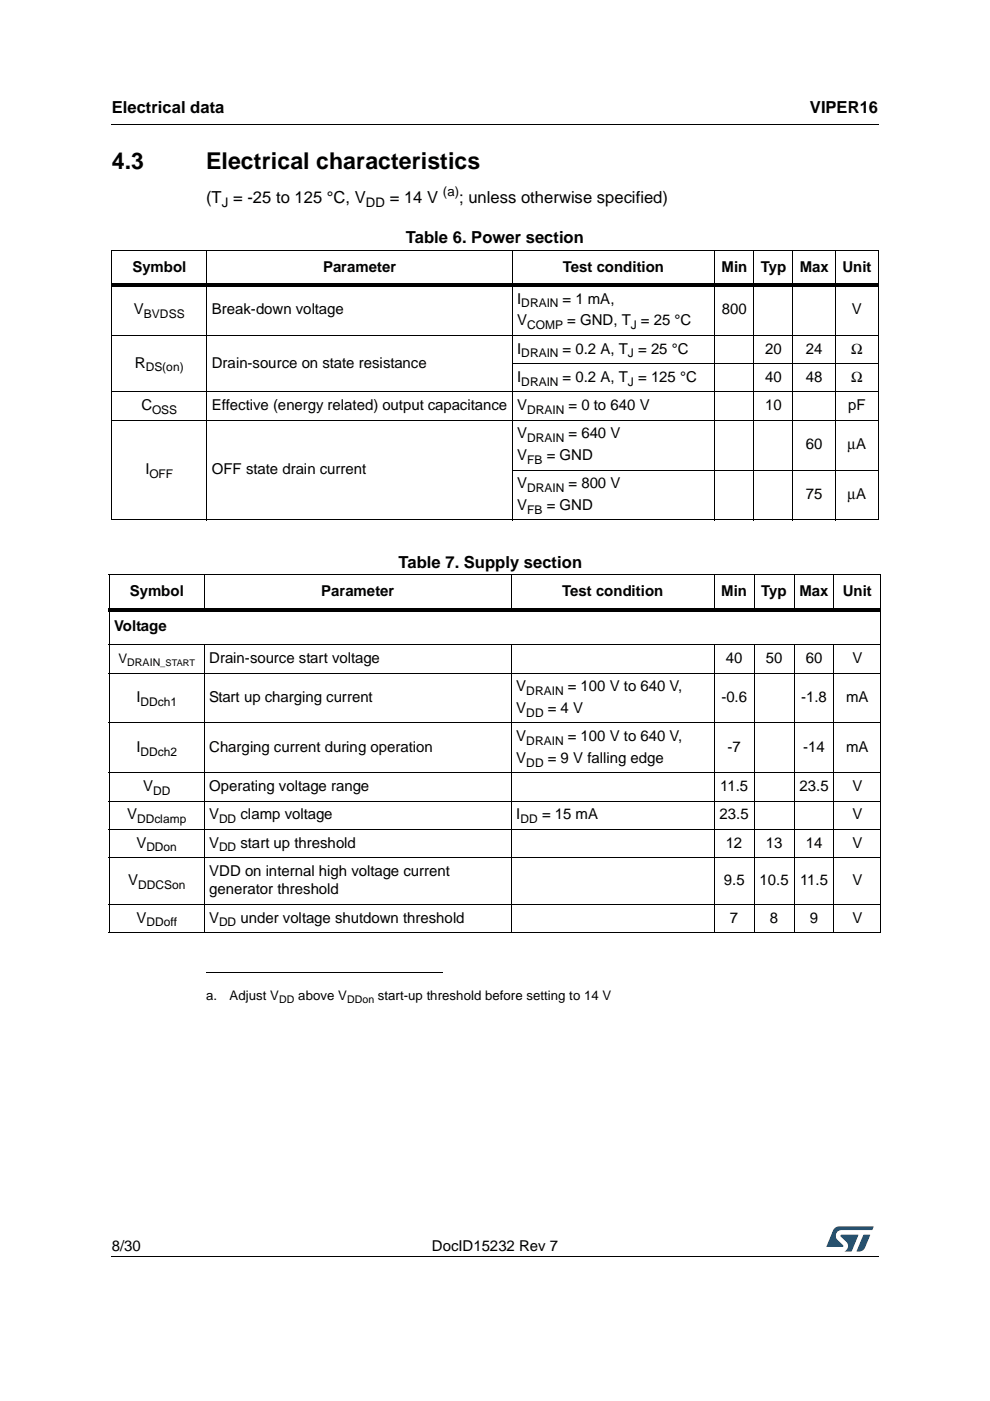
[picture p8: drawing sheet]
<svg xmlns="http://www.w3.org/2000/svg" width="210mm" height="297mm" viewBox="0 0 210 297" stroke-linecap="round" stroke-linejoin="round" font-family="sans-serif">
<defs><g id="words">
<g font-size="4.9">
<text x="23.7" y="35.9">4.3</text>
<text x="43.7" y="35.9">Electrical characteristics</text>
</g>
<g font-size="3.5">
<text x="23.7" y="23.9">Electrical data</text>
<text x="171.7" y="23.9">VIPER16</text>
<text x="43.7" y="43.1">(T = -25 to 125 °C, V</text>
<text x="82.6" y="43.1">= 14 V</text>
<text x="97.4" y="43.1">; unless otherwise specified)</text>
<text x="86.1" y="51.6">Table 6. Power section</text>
<text x="84.5" y="120.4">Table 7. Supply section</text>
</g>
<g font-size="3.2">
<text x="28.1" y="57.7">Symbol</text>
<text x="68.5" y="57.7">Parameter</text>
<text x="119.4" y="57.7">Test condition</text>
<text x="153" y="57.7">Min</text>
<text x="161.3" y="57.7">Typ</text>
<text x="169.6" y="57.7">Max</text>
<text x="178.6" y="57.7">Unit</text>
<text x="109.6" y="64.4">I</text>
<text x="119.3" y="64.4">= 1 mA,</text>
<text x="28.4" y="66.7">V</text>
<text x="44.9" y="66.7">Break-down voltage</text>
<text x="109.6" y="69">V</text>
<text x="120.3" y="69">= GND, T = 25 °C</text>
<text x="153" y="66.7">800</text>
<text x="180.6" y="66.7">V</text>
<text x="28.6" y="77.9">R</text>
<text x="44.9" y="77.9">Drain-source on state resistance</text>
<text x="109.6" y="75">I</text>
<text x="119.3" y="75">= 0.2 A, T = 25 °C</text>
<text x="162.2" y="75">20</text>
<text x="170.9" y="75">24</text>
<text x="180.5" y="75">Ω</text>
<text x="109.6" y="80.9">I</text>
<text x="119.3" y="80.9">= 0.2 A, T = 125 °C</text>
<text x="162.2" y="80.9">40</text>
<text x="170.9" y="80.9">48</text>
<text x="180.5" y="80.9">Ω</text>
<text x="30" y="87">C</text>
<text x="44.9" y="87">Effective (energy related) output capacitance V</text>
<text x="120.6" y="87">= 0 to 640 V</text>
<text x="162.2" y="87">10</text>
<text x="179.8" y="87">pF</text>
<text x="109.6" y="93">V</text>
<text x="120.6" y="93">= 640 V</text>
<text x="170.9" y="95.2">60</text>
<text x="179.7" y="95.2">μA</text>
<text x="30.8" y="100.5">I</text>
<text x="44.9" y="100.5">OFF state drain current</text>
<text x="109.6" y="97.5">V</text>
<text x="115.9" y="97.5">= GND</text>
<text x="109.6" y="103.5">V</text>
<text x="120.6" y="103.5">= 800 V</text>
<text x="170.9" y="105.8">75</text>
<text x="179.7" y="105.8">μA</text>
<text x="109.6" y="108.1">V</text>
<text x="115.9" y="108.1">= GND</text>
<text x="27.5" y="126.4">Symbol</text>
<text x="68.1" y="126.4">Parameter</text>
<text x="119.2" y="126.4">Test condition</text>
<text x="152.9" y="126.4">Min</text>
<text x="161.4" y="126.4">Typ</text>
<text x="169.5" y="126.4">Max</text>
<text x="178.7" y="126.4">Unit</text>
<text x="24.2" y="133.9">Voltage</text>
<text x="44.4" y="140.6">Drain-source start voltage</text>
<text x="153.9" y="140.6">40</text>
<text x="162.4" y="140.6">50</text>
<text x="170.9" y="140.6">60</text>
<text x="180.7" y="140.6">V</text>
<text x="28.9" y="148.9">I</text>
<text x="44.4" y="148.9">Start up charging current</text>
<text x="109.5" y="146.6">V</text>
<text x="120.4" y="146.6">= 100 V to 640 V,</text>
<text x="153" y="148.9">-0.6</text>
<text x="169.9" y="148.9">-1.8</text>
<text x="179.4" y="148.9">mA</text>
<text x="109.5" y="151.2">V</text>
<text x="116.2" y="151.2">= 4 V</text>
<text x="28.9" y="159.5">I</text>
<text x="44.4" y="159.5">Charging current during operation</text>
<text x="109.5" y="157.1">V</text>
<text x="109.5" y="161.8">V</text>
<text x="116.2" y="161.8">= 9 V falling edge</text>
<text x="120.4" y="157.1">= 100 V to 640 V,</text>
<text x="154.3" y="159.5">-7</text>
<text x="170.3" y="159.5">-14</text>
<text x="179.4" y="159.5">mA</text>
<text x="30.4" y="167.7">V</text>
<text x="44.4" y="167.7">Operating voltage range</text>
<text x="152.7" y="167.7">11.5</text>
<text x="169.5" y="167.7">23.5</text>
<text x="180.7" y="167.7">V</text>
<text x="27" y="173.7">V</text>
<text x="44.4" y="173.7">V</text>
<text x="51" y="173.7">clamp voltage</text>
<text x="109.5" y="173.7">I</text>
<text x="114.9" y="173.7">= 15 mA</text>
<text x="152.6" y="173.7">23.5</text>
<text x="180.7" y="173.7">V</text>
<text x="28.9" y="179.7">V</text>
<text x="44.4" y="179.7">V</text>
<text x="51" y="179.7">start up threshold</text>
<text x="153.9" y="179.7">12</text>
<text x="162.4" y="179.7">13</text>
<text x="170.9" y="179.7">14</text>
<text x="180.7" y="179.7">V</text>
<text x="44.4" y="185.7">VDD on internal high voltage current</text>
<text x="27.2" y="187.7">V</text>
<text x="44.4" y="189.6">generator threshold</text>
<text x="153.5" y="187.7">9.5</text>
<text x="161" y="187.7">10.5</text>
<text x="169.6" y="187.7">11.5</text>
<text x="180.7" y="187.7">V</text>
<text x="29" y="195.6">V</text>
<text x="44.4" y="195.6">V</text>
<text x="51" y="195.6">under voltage shutdown threshold</text>
<text x="154.8" y="195.6">7</text>
<text x="163.2" y="195.6">8</text>
<text x="171.7" y="195.6">9</text>
<text x="180.7" y="195.6">V</text>
<text x="23.7" y="265.1">8/30</text>
<text x="91.6" y="265.1">DocID15232 Rev 7</text>
</g>
<g font-size="2.8">
<text x="93.9" y="41.7">(a)</text>
<text x="47" y="44">J</text>
<text x="77.6" y="44">DD</text>
<text x="25.1" y="140.6">V</text>
<text x="43.7" y="211.9">a.</text>
<text x="48.7" y="211.9">Adjust V</text>
<text x="63.2" y="211.9">above V</text>
<text x="80.1" y="211.9">start-up threshold before setting to 14 V</text>
</g>
<g font-size="2.5">
<text x="110.5" y="65.2">DRAIN</text>
<text x="30.5" y="67.5">BVDSS</text>
<text x="111.8" y="69.8">COMP</text>
<text x="133.7" y="69.8">J</text>
<text x="110.5" y="75.7">DRAIN</text>
<text x="133.1" y="75.7">J</text>
<text x="30.9" y="78.7">DS(on)</text>
<text x="110.5" y="81.7">DRAIN</text>
<text x="133.1" y="81.7">J</text>
<text x="32.3" y="87.8">OSS</text>
<text x="111.8" y="87.8">DRAIN</text>
<text x="111.8" y="93.7">DRAIN</text>
<text x="31.7" y="101.3">OFF</text>
<text x="111.8" y="98.3">FB</text>
<text x="111.8" y="104.3">DRAIN</text>
<text x="111.8" y="108.9">FB</text>
<text x="29.8" y="149.6">DDch1</text>
<text x="111.6" y="147.4">DRAIN</text>
<text x="111.6" y="151.9">DD</text>
<text x="29.8" y="160.2">DDch2</text>
<text x="111.6" y="157.9">DRAIN</text>
<text x="111.6" y="162.5">DD</text>
<text x="32.5" y="168.5">DD</text>
<text x="29.1" y="174.5">DDclamp</text>
<text x="46.4" y="174.5">DD</text>
<text x="110.4" y="174.5">DD</text>
<text x="31" y="180.5">DDon</text>
<text x="46.4" y="180.5">DD</text>
<text x="29.3" y="188.5">DDCSon</text>
<text x="31.1" y="196.4">DDoff</text>
<text x="46.4" y="196.4">DD</text>
</g>
<g font-size="2.2">
<text x="27" y="141.3">DRAIN</text>
<text x="59.2" y="212.6">DD</text>
<text x="73.6" y="212.6">DDon</text>
</g>
<text font-size="1.9" x="34" y="141.2">_START</text>
</g></defs>
<path d="M23.6 26.2l.1 .2zM23.6 266.3l.1 .1z" fill="#000"/>
<path d="M23.7 26.3h162.6M23.7 266.4h162.6" fill="none" stroke="#000" stroke-width=".21"/>
<path d="M175.2 260h10v5.3h-10z" fill="#fff"/>
<g fill="#005189">
<path d="M176.9 260.5l1-.5 7.3 .1-.3 .7h-6.4a1.31 1.31 0 0 0-1.3 1.1 1.31 1.31 0 0 0 .8 1.4l.7 .7 .1 .3-3.6 .1z"/>
<path d="M183.1 261.8h1.4l-.6 1.6a2.16 2.16 0 0 1-1.3 1.9l-1-.1z"/>
<path d="M178.3 261.8l3.7 .1-1.4 3.3-1.5 .1a1.43 1.43 0 0 0 .6-1.7l-1.4-1.4z"/>
</g>
<path d="M23.6 60.2h162.7v.7h-162.7zM23.1 128.9h163.7v.8h-163.7zM43.6 206.2l.1 .1z" fill="#000"/>
<g fill="none" stroke="#000" stroke-width=".21">
<path d="M23.6 53.1h162.7M23.7 53.2v57M43.9 53v57.3M108.6 53v57.3M151.6 53v57.3M159.8 53v57.3M168.1 53v57.3M177.2 53v57.3M186.2 53.2v57M23.6 71.1h162.7M108.5 77.1h77.8M23.6 83.1h162.7"/>
<path d="M23.6 89.1h162.7M108.5 99.7h77.8M23.6 110.2h162.7M23.1 121.9h163.7M23.1 136.7h163.7M23.2 122v75.7M43.3 121.8v7.8M43.3 136.6v61.2M108.4 121.8v7.8M108.4 136.6v61.2M151.4 121.8v7.8M151.4 136.6v61.2"/>
<path d="M159.9 121.8v7.8M159.9 136.6v61.2M168.4 121.8v7.8M168.4 136.6v61.2M176.8 121.8v7.8M176.8 136.6v61.2M186.7 122v75.7M23.1 142.7h163.7M23.1 153.3h163.7M23.1 163.9h163.7M23.1 169.8h163.7M23.1 175.9h163.7"/>
<path d="M23.1 181.9h163.7M23.1 191.7h163.7M23.1 197.7h163.7M43.7 206.2h50.1"/>
</g>
<use href="#words"/>
</svg>
